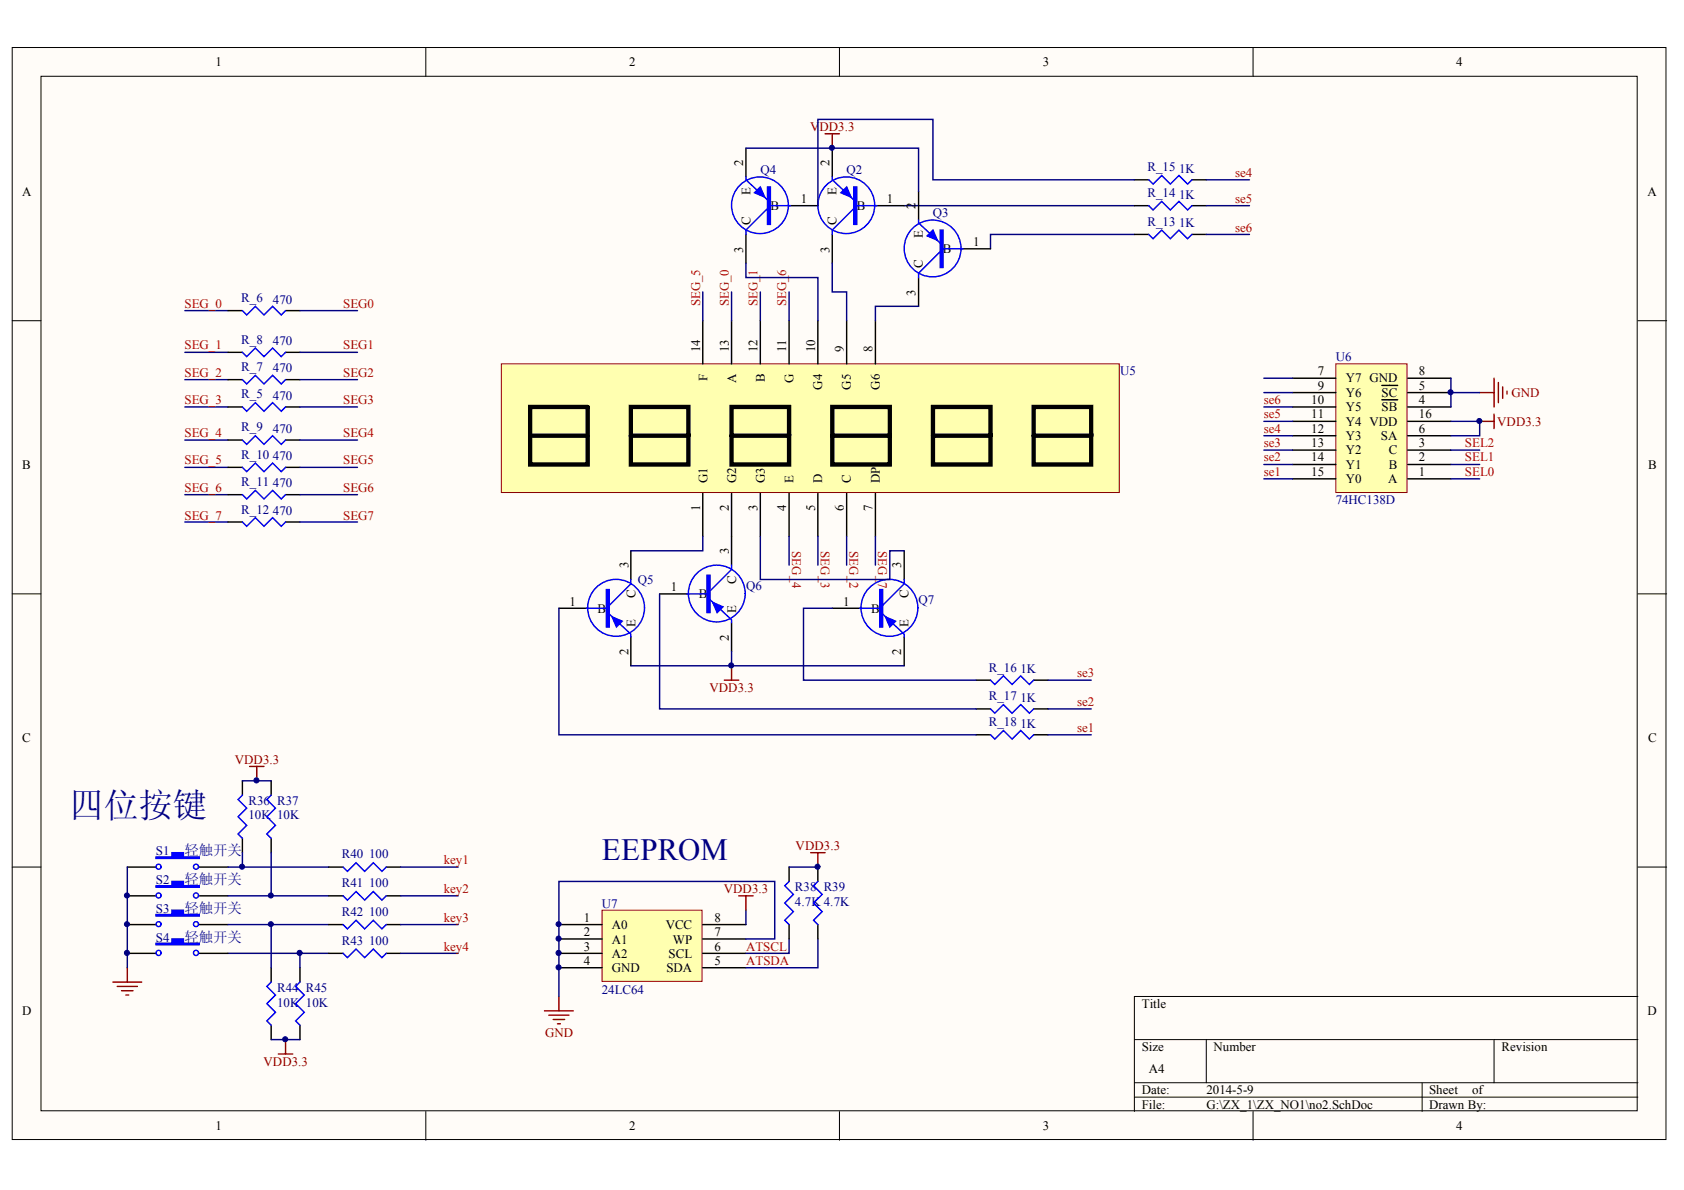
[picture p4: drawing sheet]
<svg xmlns="http://www.w3.org/2000/svg" width="297mm" height="210mm" viewBox="0 0 297 210" stroke-linecap="round" stroke-linejoin="round" font-family="sans-serif">
<defs><g id="words">
<text font-size="6.1" fill="#000080" x="12.3" y="144.2">四位按键</text>
<text font-size="5.4" fill="#000080" x="106.1" y="151.8">EEPROM</text>
<g font-size="2.5" fill="#000080">
<text x="32.6" y="150.9">轻触开关</text>
<text x="32.6" y="155.9">轻触开关</text>
<text x="32.6" y="161.1">轻触开关</text>
<text x="32.6" y="166.2">轻触开关</text>
</g>
<g font-size="2.3">
<text x="38" y="11.6">1</text>
<text x="111" y="11.6">2</text>
<text x="183.9" y="11.6">3</text>
<text x="256.9" y="11.6">4</text>
<text x="131.1" y="29.2" transform="rotate(-90 131.1 29.2)">2</text>
<text x="146.3" y="29.2" transform="rotate(-90 146.3 29.2)">2</text>
<text x="3.9" y="34.6">A</text>
<text x="132.4" y="34.4" transform="rotate(-90 132.4 34.4)">E</text>
<text x="141.2" y="35.8">1</text>
<text x="147.6" y="34.4" transform="rotate(-90 147.6 34.4)">E</text>
<text x="156.4" y="35.8">1</text>
<text x="290.6" y="34.6">A</text>
<text x="132.4" y="39.6" transform="rotate(-90 132.4 39.6)">C</text>
<text x="135.9" y="37.1">B</text>
<text x="147.6" y="39.6" transform="rotate(-90 147.6 39.6)">C</text>
<text x="151.1" y="37.1">B</text>
<text x="161.5" y="36.8" transform="rotate(-90 161.5 36.8)">2</text>
<text x="131.1" y="44.6" transform="rotate(-90 131.1 44.6)">3</text>
<text x="146.3" y="44.6" transform="rotate(-90 146.3 44.6)">3</text>
<text x="162.8" y="47.2" transform="rotate(-90 162.8 47.2)">C</text>
<text x="162.8" y="42" transform="rotate(-90 162.8 42)">E</text>
<text x="166.3" y="44.7">B</text>
<text x="171.6" y="43.4">1</text>
<text x="161.5" y="52.1" transform="rotate(-90 161.5 52.1)">3</text>
<text x="123.5" y="62.1" transform="rotate(-90 123.5 62.1)">14</text>
<text x="128.6" y="62.1" transform="rotate(-90 128.6 62.1)">13</text>
<text x="133.6" y="62.1" transform="rotate(-90 133.6 62.1)">12</text>
<text x="138.7" y="62.1" transform="rotate(-90 138.7 62.1)">11</text>
<text x="143.8" y="62.1" transform="rotate(-90 143.8 62.1)">10</text>
<text x="148.8" y="62.1" transform="rotate(-90 148.8 62.1)">9</text>
<text x="153.9" y="62.1" transform="rotate(-90 153.9 62.1)">8</text>
<text x="124.8" y="67.2" transform="rotate(-90 124.8 67.2)">F</text>
<text x="129.8" y="67.6" transform="rotate(-90 129.8 67.6)">A</text>
<text x="134.9" y="67.5" transform="rotate(-90 134.9 67.5)">B</text>
<text x="140" y="67.6" transform="rotate(-90 140 67.6)">G</text>
<text x="145" y="68.7" transform="rotate(-90 145 68.7)">G4</text>
<text x="150.1" y="68.7" transform="rotate(-90 150.1 68.7)">G5</text>
<text x="155.2" y="68.7" transform="rotate(-90 155.2 68.7)">G6</text>
<text x="231.3" y="71.3">10</text>
<text x="232.4" y="66.2">7</text>
<text x="232.4" y="68.7">9</text>
<text x="237.4" y="67.5">Y7 GND</text>
<text x="237.4" y="70">Y6</text>
<text x="243.7" y="70">SC</text>
<text x="250.3" y="71.3">4</text>
<text x="250.3" y="68.7">5</text>
<text x="250.3" y="66.2">8</text>
<text x="231.3" y="73.8">11</text>
<text x="231.3" y="76.3">12</text>
<text x="237.4" y="72.5">Y5</text>
<text x="237.4" y="75.1">Y4 VDD</text>
<text x="237.4" y="77.6">Y3</text>
<text x="243.6" y="77.6">SA</text>
<text x="243.7" y="72.5">SB</text>
<text x="250.3" y="76.3">6</text>
<text x="250.3" y="73.8">16</text>
<text x="3.9" y="82.7">B</text>
<text x="231.3" y="78.9">13</text>
<text x="231.3" y="81.4">14</text>
<text x="231.3" y="83.9">15</text>
<text x="237.4" y="80.1">Y2</text>
<text x="237.4" y="82.7">Y1</text>
<text x="245" y="82.7">B</text>
<text x="245" y="80.1">C</text>
<text x="250.3" y="83.9">1</text>
<text x="250.3" y="81.4">2</text>
<text x="250.3" y="78.9">3</text>
<text x="290.7" y="82.7">B</text>
<text x="124.8" y="85.2" transform="rotate(-90 124.8 85.2)">G1</text>
<text x="129.8" y="85.2" transform="rotate(-90 129.8 85.2)">G2</text>
<text x="134.9" y="85.2" transform="rotate(-90 134.9 85.2)">G3</text>
<text x="140" y="85.2" transform="rotate(-90 140 85.2)">E</text>
<text x="145" y="85.2" transform="rotate(-90 145 85.2)">D</text>
<text x="150.1" y="85.2" transform="rotate(-90 150.1 85.2)">C</text>
<text x="155.2" y="85.2" transform="rotate(-90 155.2 85.2)">DP</text>
<text x="237.4" y="85.2">Y0</text>
<text x="244.8" y="85.2">A</text>
<text x="123.5" y="90.1" transform="rotate(-90 123.5 90.1)">1</text>
<text x="128.6" y="90.1" transform="rotate(-90 128.6 90.1)">2</text>
<text x="133.6" y="90.1" transform="rotate(-90 133.6 90.1)">3</text>
<text x="138.7" y="90.1" transform="rotate(-90 138.7 90.1)">4</text>
<text x="143.8" y="90.1" transform="rotate(-90 143.8 90.1)">5</text>
<text x="148.8" y="90.1" transform="rotate(-90 148.8 90.1)">6</text>
<text x="153.9" y="90.1" transform="rotate(-90 153.9 90.1)">7</text>
<text x="110.8" y="100.2" transform="rotate(-90 110.8 100.2)">3</text>
<text x="128.6" y="97.7" transform="rotate(-90 128.6 97.7)">3</text>
<text x="159" y="100.2" transform="rotate(-90 159 100.2)">3</text>
<text x="100.4" y="106.8">1</text>
<text x="112.1" y="105.6" transform="rotate(-90 112.1 105.6)">C</text>
<text x="118.3" y="104.3">1</text>
<text x="123.2" y="105.6">B</text>
<text x="129.8" y="103" transform="rotate(-90 129.8 103)">C</text>
<text x="148.7" y="106.8">1</text>
<text x="160.2" y="105.6" transform="rotate(-90 160.2 105.6)">C</text>
<text x="105.4" y="108.1">B</text>
<text x="112.1" y="110.6" transform="rotate(-90 112.1 110.6)">E</text>
<text x="128.6" y="113" transform="rotate(-90 128.6 113)">2</text>
<text x="129.8" y="108.1" transform="rotate(-90 129.8 108.1)">E</text>
<text x="153.6" y="108.1">B</text>
<text x="160.2" y="110.6" transform="rotate(-90 160.2 110.6)">E</text>
<text x="110.8" y="115.6" transform="rotate(-90 110.8 115.6)">2</text>
<text x="159" y="115.6" transform="rotate(-90 159 115.6)">2</text>
<text x="3.9" y="130.9">C</text>
<text x="290.7" y="130.9">C</text>
<text x="103" y="162.6">1</text>
<text x="103" y="165.2">2</text>
<text x="103" y="167.7">3</text>
<text x="107.9" y="163.9">A0</text>
<text x="107.9" y="166.4">A1</text>
<text x="117.4" y="163.9">VCC</text>
<text x="118.7" y="166.4">WP</text>
<text x="126" y="167.7">6</text>
<text x="126" y="165.2">7</text>
<text x="126" y="162.6">8</text>
<text x="103" y="170.2">4</text>
<text x="107.9" y="169">A2</text>
<text x="107.9" y="171.5">GND</text>
<text x="117.5" y="171.5">SDA</text>
<text x="117.9" y="169">SCL</text>
<text x="126" y="170.2">5</text>
<text x="3.9" y="179.1">D</text>
<text x="201.4" y="177.8">Title</text>
<text x="290.6" y="179.1">D</text>
<text x="201.4" y="185.4">Size</text>
<text x="214.1" y="185.4">Number</text>
<text x="264.9" y="185.4">Revision</text>
<text x="202.7" y="189.2">A4</text>
<text x="201.4" y="193">Date:</text>
<text x="201.4" y="195.6">File:</text>
<text x="212.8" y="193">2014-5-9</text>
<text x="212.8" y="195.6">G:\ZX_1\ZX_NO1\no2.SchDoc</text>
<text x="252.1" y="193">Sheet</text>
<text x="252.1" y="195.6">Drawn By:</text>
<text x="259.7" y="193">of</text>
<text x="38" y="199.4">1</text>
<text x="111" y="199.4">2</text>
<text x="183.9" y="199.4">3</text>
<text x="256.9" y="199.4">4</text>
</g>
<g font-size="2.3" fill="#800000">
<text x="142.9" y="23.2">VDD3.3</text>
<text x="266.6" y="70">GND</text>
<text x="264.1" y="75.1">VDD3.3</text>
<text x="125.1" y="122">VDD3.3</text>
<text x="41.4" y="134.7">VDD3.3</text>
<text x="140.3" y="149.9">VDD3.3</text>
<text x="127.7" y="157.5">VDD3.3</text>
<text x="96.1" y="182.9">GND</text>
<text x="46.5" y="188">VDD3.3</text>
</g>
<g font-size="2.3" fill="#000080">
<text x="134.1" y="30.8">Q4</text>
<text x="149.3" y="30.8">Q2</text>
<text x="202.4" y="34.8">R_14</text>
<text x="202.4" y="30.2">R_15</text>
<text x="208" y="35.1">1K</text>
<text x="208" y="30.5">1K</text>
<text x="164.5" y="38.4">Q3</text>
<text x="202.4" y="39.9">R_13</text>
<text x="208" y="40.1">1K</text>
<text x="42.6" y="53.3">R_6</text>
<text x="48.1" y="53.5">470</text>
<text x="42.6" y="65.4">R_7</text>
<text x="42.6" y="60.6">R_8</text>
<text x="48.1" y="65.7">470</text>
<text x="48.1" y="60.9">470</text>
<text x="235.6" y="63.7">U6</text>
<text x="42.6" y="70.2">R_5</text>
<text x="48.1" y="70.5">470</text>
<text x="197.6" y="66.2">U5</text>
<text x="42.6" y="76.1">R_9</text>
<text x="48.1" y="76.3">470</text>
<text x="42.6" y="80.9">R_10</text>
<text x="48.1" y="81.1">470</text>
<text x="42.6" y="85.7">R_11</text>
<text x="48.1" y="85.9">470</text>
<text x="235.6" y="89">74HC138D</text>
<text x="42.6" y="90.6">R_12</text>
<text x="48.1" y="90.9">470</text>
<text x="112.5" y="103">Q5</text>
<text x="131.6" y="104">Q6</text>
<text x="162" y="106.6">Q7</text>
<text x="174.4" y="118.5">R_16</text>
<text x="180" y="118.7">1K</text>
<text x="174.4" y="123.5">R_17</text>
<text x="180" y="123.8">1K</text>
<text x="174.4" y="128.1">R_18</text>
<text x="180" y="128.3">1K</text>
<text x="43.8" y="142">R36 R37</text>
<text x="43.8" y="144.5">10K 10K</text>
<text x="27.5" y="150.9">S1</text>
<text x="27.5" y="155.9">S2</text>
<text x="60.3" y="151.4">R40</text>
<text x="65.1" y="151.4">100</text>
<text x="27.5" y="161.1">S3</text>
<text x="60.3" y="156.4">R41</text>
<text x="60.3" y="161.6">R42</text>
<text x="65.1" y="156.4">100</text>
<text x="65.1" y="161.6">100</text>
<text x="106.1" y="160.1">U7</text>
<text x="140.2" y="159.9">4.7K 4.7K</text>
<text x="140.2" y="157.2">R38 R39</text>
<text x="27.5" y="166.2">S4</text>
<text x="60.3" y="166.7">R43</text>
<text x="65.1" y="166.7">100</text>
<text x="48.9" y="177.6">10K 10K</text>
<text x="48.9" y="175.1">R44 R45</text>
<text x="106.1" y="175.3">24LC64</text>
</g>
<g font-size="2.3" fill="#bf0000">
<text x="217.9" y="35.8">se5</text>
<text x="217.9" y="31.3">se4</text>
<text x="217.9" y="40.9">se6</text>
<text x="133.6" y="48.6" transform="rotate(-90 133.6 48.6)">1</text>
<text x="138.7" y="48.6" transform="rotate(-90 138.7 48.6)">6</text>
<text x="32.6" y="54.3">SEG_0</text>
<text x="60.5" y="54.3">SEG0</text>
<text x="123.5" y="54" transform="rotate(-90 123.5 54)">SEG_5</text>
<text x="128.6" y="54" transform="rotate(-90 128.6 54)">SEG_0</text>
<text x="133.6" y="54" transform="rotate(-90 133.6 54)">SEG_</text>
<text x="138.7" y="54" transform="rotate(-90 138.7 54)">SEG_</text>
<text x="32.6" y="61.6">SEG_1</text>
<text x="60.5" y="61.6">SEG1</text>
<text x="32.6" y="66.5">SEG_2</text>
<text x="32.6" y="71.3">SEG_3</text>
<text x="60.5" y="71.3">SEG3</text>
<text x="60.5" y="66.5">SEG2</text>
<text x="222.9" y="71.3">se6</text>
<text x="32.6" y="77.1">SEG_4</text>
<text x="60.5" y="77.1">SEG4</text>
<text x="222.9" y="76.3">se4</text>
<text x="222.9" y="73.8">se5</text>
<text x="32.6" y="81.9">SEG_5</text>
<text x="60.5" y="81.9">SEG5</text>
<text x="222.9" y="83.9">se1</text>
<text x="222.9" y="81.4">se2</text>
<text x="222.9" y="78.9">se3</text>
<text x="258.4" y="83.9">SEL0</text>
<text x="258.4" y="81.4">SEL1</text>
<text x="258.4" y="78.9">SEL2</text>
<text x="32.6" y="86.7">SEG_6</text>
<text x="60.5" y="86.7">SEG6</text>
<text x="32.6" y="91.6">SEG_7</text>
<text x="60.5" y="91.6">SEG7</text>
<text x="139.7" y="97.2" transform="rotate(90 139.7 97.2)">SEG_</text>
<text x="144.8" y="97.2" transform="rotate(90 144.8 97.2)">SEG_</text>
<text x="149.8" y="97.2" transform="rotate(90 149.8 97.2)">SEG_</text>
<text x="154.9" y="97.2" transform="rotate(90 154.9 97.2)">SEG_</text>
<text x="139.7" y="102.7" transform="rotate(90 139.7 102.7)">4</text>
<text x="144.8" y="102.7" transform="rotate(90 144.8 102.7)">3</text>
<text x="149.8" y="102.7" transform="rotate(90 149.8 102.7)">2</text>
<text x="154.9" y="102.7" transform="rotate(90 154.9 102.7)">7</text>
<text x="190" y="119.5">se3</text>
<text x="190" y="124.5">se2</text>
<text x="190" y="129.1">se1</text>
<text x="78.3" y="152.4">key1</text>
<text x="78.3" y="157.5">key2</text>
<text x="78.3" y="162.6">key3</text>
<text x="78.3" y="167.7">key4</text>
<text x="131.6" y="167.7">ATSCL</text>
<text x="131.6" y="170.2">ATSDA</text>
</g>
</g></defs>
<g fill="#fffcf8" stroke="#000" stroke-width=".18">
<path d="M2.2 8.4h291.7v192.6h-291.7z"/>
<path d="M7.2 13.5h281.6v182.4h-281.6z"/>
</g>
<g fill="none" stroke="#000" stroke-width=".18">
<path d="M75.1 8.4v5.1M148.1 8.4v5.1M221 8.4v5.1M2.2 56.6h5M288.9 56.6h5.1M2.2 104.8h5M288.9 104.8h5.1M2.2 152.9h5M288.9 152.9h5.1M288.9 175.8h-88.8v20.3M75.1 196.1v5M148.1 196.1v5"/>
<path d="M200.1 183.4h88.8M200.1 191h88.8M200.1 193.5h88.8M212.8 183.4v7.6M221 196.1v5M250.8 191v5.1M263.5 183.4v7.6"/>
</g>
<path d="M22.5 152.9h5M35.1 152.9h5.1" fill="none" stroke="#000" stroke-width=".25"/>
<path d="M27.5 151.2h2.8v-.8h2.1v.8h2.7v.2h-7.6z" fill-rule="evenodd" fill="#00f" stroke="#00f" stroke-width=".25"/>
<g fill="none" stroke="#00f" stroke-width=".25">
<circle cx="28" cy="152.9" r=".44"/>
<circle cx="34.6" cy="152.9" r=".44"/>
</g>
<path d="M19.9 173.2h5.1M20.7 174h3.5M21.4 174.8h2.1M22.2 175.5h.5M22.5 170.7v2.5" fill="none" stroke="#800000" stroke-width=".25"/>
<path d="M22.5 152.9v17.8M40.2 168.2h17.8" fill="none" stroke="#000080" stroke-width=".25"/>
<path d="M106.2 160.6h17.6v12.5h-17.6z" fill="#ffffb0" stroke="#800000" stroke-width=".18"/>
<g fill="none" stroke="#000" stroke-width=".25">
<path d="M22.5 158h5M35.1 158h5.1M139.2 152.9v2.6M144.3 152.9v2.6M22.5 163.1h5M22.5 168.2h5M35.1 163.1h5.1M35.1 168.2h5.1M98.6 163.1h7.6M98.6 165.6h7.6M98.6 168.2h7.6M98.6 170.7h7.6"/>
<path d="M124 163.1h7.6M124 165.6h7.6M124 168.2h7.6M124 170.7h7.6M139.2 163.1v2.5M144.3 163.1v2.5"/>
</g>
<path d="M130.3 158h2.5M131.6 158v2.6M143 150.4h2.5M144.3 150.4v2.5M96 178.3h5.1M96.8 179.1h3.6M97.6 179.8h2M98.6 175.8v2.5M98.3 180.6h.5" fill="none" stroke="#800000" stroke-width=".25"/>
<path d="M139.2 152.9h5.1M131.6 165.6h5v-10.1h-38v20.3M131.6 160.6v2.5M139.2 165.6v2.6h-7.6M144.3 165.6v5.1h-12.7" fill="none" stroke="#000080" stroke-width=".25"/>
<g fill="none" stroke="#00f" stroke-width=".25">
<path d="M139.2 155.5l-.8 .7 1.5 1.6-1.5 1.5 1.5 1.5-1.5 1.5 .8 .8M144.3 155.5l-.8 .7 1.5 1.6-1.5 1.5 1.5 1.5-1.5 1.5 .8 .8"/>
<circle cx="28" cy="158" r=".44"/>
<circle cx="34.6" cy="158" r=".44"/>
<circle cx="28" cy="168.1" r=".45"/>
<circle cx="28" cy="163" r=".44"/>
<circle cx="34.6" cy="168.1" r=".45"/>
<circle cx="34.6" cy="163" r=".44"/>
</g>
<g fill="#00f" stroke="#00f" stroke-width=".25">
<path d="M27.5 156.2h2.8v-.7h2.1v.7h2.7v.3h-7.6z" fill-rule="evenodd"/>
<path d="M27.5 161.3h2.8v-.7h2.1v.7h2.7v.3h-7.6z" fill-rule="evenodd"/>
<path d="M27.5 166.4h2.8v-.8h2.1v.8h2.7v.2h-7.6z" fill-rule="evenodd"/>
</g>
<path d="M88.4 64.2h109v22.7h-109z" fill="#ffffb0" stroke="#800000" stroke-width=".18"/>
<path d="M93.5 71.8h10.2v10.1h-10.2zM93.5 76.9h10.2M111.3 76.9h10.1v5h-10.1v-10.1h10.1v5.1M129 76.9h10.2v5h-10.2v-10.1h10.2v5.1M146.8 76.9h10.2v5h-10.2v-10.1h10.2v5.1M164.6 76.9h10.1v5h-10.1v-10.1h10.1v5.1M182.3 76.9h10.2v5h-10.2v-10.1h10.2v5.1" fill="none" stroke="#000" stroke-width=".76"/>
<g fill="none" stroke="#000" stroke-width=".25">
<path d="M131.6 26.1v5.1M139.2 36.3h5.1M146.8 26.1v5.1M154.4 36.3h5.1M162 33.7v5.1M200.1 36.3h2.5M200.1 31.7h2.5M210.2 36.3h2.6M210.2 31.7h2.6M40.2 54.8h2.6M50.4 54.8h2.5M124 56.6v7.6"/>
<path d="M129 56.6v7.6M131.6 41.4v5M134.1 56.6v7.6M139.2 56.6v7.6M144.3 56.6v7.6M146.8 41.4v5M149.3 56.6v7.6M154.4 56.6v7.6M162 49v5M169.6 43.9h5.1M200.1 41.4h2.5M210.2 41.4h2.6"/>
<path d="M40.2 71.8h2.6M40.2 67h2.6M40.2 62.1h2.6M40.2 77.6h2.6M50.4 71.8h2.5M50.4 67h2.5M50.4 62.1h2.5M50.4 77.6h2.5M40.2 82.4h2.6M40.2 87.3h2.6M40.2 92.1h2.6M50.4 82.4h2.5"/>
<path d="M50.4 87.3h2.5M50.4 92.1h2.5M111.3 97.1v5.1M124 87v7.6M129 87v12.7M134.1 87v7.6M139.2 87v7.6M144.3 87v7.6M149.3 87v7.6M154.4 87v7.6M159.5 97.1v5.1M98.6 107.3h5.1"/>
<path d="M111.3 112.4v5M116.3 104.8h5.1M129 109.8v5.1M146.8 107.3h5.1M159.5 112.4v5M172.2 120h2.5M182.3 120h2.6M42.8 137.7v2.6M47.8 137.7v2.6M172.2 125h2.5M172.2 129.6h2.5M182.3 125h2.6"/>
<path d="M182.3 129.6h2.6M42.8 147.9v2.5M47.8 147.9v2.5M58 152.9h2.5M58 158h2.5M68.1 152.9h2.6M68.1 158h2.6M47.8 170.7v2.5M52.9 170.7v2.5M58 163.1h2.5M58 168.2h2.5M68.1 163.1h2.6"/>
<path d="M68.1 168.2h2.6M47.8 180.8v2.6M52.9 180.8v2.6"/>
</g>
<path d="M145.5 23.6h2.6M146.8 23.6v2.5M127.8 120h2.5M129 117.4v2.6M44 135.2h2.6M45.3 135.2v2.5M49.1 185.9h2.5M50.4 183.4v2.5" fill="none" stroke="#800000" stroke-width=".25"/>
<g fill="none" stroke="#000080" stroke-width=".25">
<path d="M131.6 26.1h30.4v7.6M159.5 36.3h40.6M200.1 31.7h-35.5v-10.6h-20.3v15.2M212.8 36.3h7.6M212.8 31.7h7.6M32.6 54.8h7.6M52.9 54.8h10.2M124 51.5v5.1M129 51.5v5.1M131.6 46.4v2.6h12.7v7.6M134.1 51.5v5.1M139.2 51.5v5.1"/>
<path d="M146.8 46.4v5.1h2.5v5.1M162 54h-7.6v2.6M200.1 41.4h-25.4v2.5M212.8 41.4h7.6M32.6 62.1h7.6M32.6 67h7.6M32.6 71.8h7.6M32.6 77.6h7.6M52.9 62.1h10.2M52.9 67h10.2M52.9 71.8h10.2M52.9 77.6h10.2"/>
<path d="M32.6 82.4h7.6M32.6 87.3h7.6M32.6 92.1h7.6M52.9 82.4h10.2M52.9 87.3h10.2M52.9 92.1h10.2M124 94.6v2.5h-12.7M134.1 94.6v7.6h22.9v-5.1h2.5M139.2 94.6v5.1M144.3 94.6v5.1M149.3 94.6v5.1M154.4 94.6v5.1"/>
<path d="M98.6 107.3v22.3h73.6M111.3 117.4h48.2M116.3 104.8v20.2h55.9M129 114.9v2.5M146.8 107.3h-5.1v12.7h30.5M184.9 120h7.6M42.8 137.7h5M184.9 129.6h7.6M184.9 125h7.6M40.2 152.9h17.8M40.2 158h17.8M42.8 150.4v2.5"/>
<path d="M47.8 150.4v7.6M70.7 152.9h10.1M70.7 158h10.1M40.2 163.1h17.8M47.8 163.1v7.6M52.9 168.2v2.5M70.7 163.1h10.1M70.7 168.2h10.1M47.8 183.4h5.1"/>
</g>
<g fill="none" stroke="#00f" stroke-width=".25">
<path d="M131.6 31.2v.5l3.8 3.6M135.4 36.8l-3.8 3.8v.8M135.9 36.3h3.5M146.8 31.2v.5l3.8 3.6M150.6 36.8l-3.8 3.8v.8M151.1 36.3h3.6M162 38.8v.5l3.8 3.6M202.6 36.3l.8 .7 1.5-1.5 1.5 1.5 1.6-1.5 1.5 1.5 .7-.7M202.6 31.7l.8 .8 1.5-1.5 1.5 1.5 1.6-1.5 1.5 1.5 .7-.8M42.8 54.8l.7 .8 1.5-1.6 1.6 1.6 1.5-1.6 1.5 1.6 .8-.8M165.8 44.4l-3.8 3.8v.8M166.3 43.9h3.6"/>
<path d="M202.6 41.4l.8 .7 1.5-1.5 1.5 1.5 1.6-1.5 1.5 1.5 .7-.7M42.8 71.8l.7 .7 1.5-1.5 1.6 1.5 1.5-1.5 1.5 1.5 .8-.7M42.8 67l.7 .7 1.5-1.5 1.6 1.5 1.5-1.5 1.5 1.5 .8-.7M42.8 62.1l.7 .8 1.5-1.5 1.6 1.5 1.5-1.5 1.5 1.5 .8-.8M42.8 77.6l.7 .8 1.5-1.5 1.6 1.5 1.5-1.5 1.5 1.5 .8-.8M42.8 82.4l.7 .8 1.5-1.5 1.6 1.5 1.5-1.5 1.5 1.5 .8-.8M42.8 87.3l.7 .7 1.5-1.5 1.6 1.5 1.5-1.5 1.5 1.5 .8-.7M42.8 92.1l.7 .7 1.5-1.5 1.6 1.5 1.5-1.5 1.5 1.5 .8-.7M129 99.7v.7l-3.8 3.8M103.4 107.3h3.6M107.5 108.3l3.8 3.6v.5M111.3 102.2v.8l-3.8 3.8"/>
<path d="M121.2 104.8h3.5M125.2 105.8l3.8 3.5v.5M151.6 107.3h3.6M155.7 108.3l3.8 3.6v.5M159.5 102.2v.8l-3.8 3.8M174.7 120l.8 .7 1.5-1.5 1.5 1.5 1.5-1.5 1.6 1.5 .7-.7M174.7 125l.8 .8 1.5-1.5 1.5 1.5 1.5-1.5 1.6 1.5 .7-.8M174.7 129.6l.8 .8 1.5-1.6 1.5 1.6 1.5-1.6 1.6 1.6 .7-.8M42.8 140.3l-.8 .7 1.5 1.5-1.5 1.6 1.5 1.5-1.5 1.5 .8 .8M47.8 140.3l-.7 .7 1.5 1.5-1.5 1.6 1.5 1.5-1.5 1.5 .7 .8M60.5 152.9l.8 .8 1.5-1.5 1.5 1.5 1.5-1.5 1.6 1.5 .7-.8M60.5 158l.8 .8 1.5-1.5 1.5 1.5 1.5-1.5 1.6 1.5 .7-.8"/>
<path d="M47.8 173.2l-.7 .8 1.5 1.5-1.5 1.5 1.5 1.6-1.5 1.5 .7 .7M52.9 173.2l-.8 .8 1.6 1.5-1.6 1.5 1.6 1.6-1.6 1.5 .8 .7M60.5 163.1l.8 .7 1.5-1.5 1.5 1.5 1.5-1.5 1.6 1.5 .7-.7M60.5 168.2l.8 .7 1.5-1.5 1.5 1.5 1.5-1.5 1.6 1.5 .7-.7"/>
<circle cx="134.1" cy="36.2" r="5"/>
<circle cx="149.3" cy="36.2" r="5"/>
<circle cx="164.5" cy="43.8" r="5"/>
<circle cx="108.7" cy="107.2" r="5"/>
<circle cx="126.4" cy="104.7" r="5"/>
<circle cx="156.9" cy="107.2" r="5"/>
</g>
<g fill="#00f" stroke="#00f" stroke-width=".25">
<path d="M133.1 34l1-1 .8 1.8z"/>
<path d="M148.3 34l1-1 .8 1.8z"/>
<path d="M163.5 41.6l1.1-1 .7 1.8z"/>
<path d="M108 108.8l1.8 .8-1.1 1z"/>
<path d="M125.7 106.3l1.8 .7-1 1.1z"/>
<path d="M156.2 108.8l1.8 .8-1 1z"/>
<path d="M135.4 33h.5v6.6h-.5z" fill-rule="evenodd"/>
<path d="M150.6 33h.5v6.6h-.5z" fill-rule="evenodd"/>
<path d="M165.8 40.6h.5v6.6h-.5z" fill-rule="evenodd"/>
<path d="M107 104h.5v6.6h-.5z" fill-rule="evenodd"/>
<path d="M124.7 101.5h.5v6.6h-.5z" fill-rule="evenodd"/>
<path d="M155.2 104h.5v6.6h-.5z" fill-rule="evenodd"/>
</g>
<path d="M235.6 64.2h12.6v22.7h-12.6z" fill="#ffffb0" stroke="#800000" stroke-width=".18"/>
<g fill="none" stroke="#000" stroke-width=".25">
<path d="M228 66.7h7.6M228 69.2h7.6M228 71.8h7.6M228 74.3h7.6M228 76.9h7.6M228 79.4h7.6M243.7 70.5h2.8M243.7 68h2.8M248.3 66.7h7.6M248.3 69.2h7.6M248.3 71.8h7.6M248.3 74.3h7.6"/>
<path d="M248.3 76.9h7.6M248.3 79.4h7.6M228 81.9h7.6M228 84.5h7.6M248.3 81.9h7.6M248.3 84.5h7.6"/>
</g>
<path d="M261 69.2h2.5M261 74.3h2.5M263.5 66.7v5.1M263.5 73.1v2.5M264.3 67.5v3.5M265.1 68.2v2.1M265.8 69v.5" fill="none" stroke="#800000" stroke-width=".25"/>
<g fill="none" stroke="#000080" stroke-width=".25">
<path d="M222.9 79.4h5.1M222.9 66.7h5.1M222.9 69.2h5.1M222.9 71.8h5.1M222.9 74.3h5.1M222.9 76.9h5.1M255.9 74.3h5.1v2.6h-5.1M255.9 66.7v2.5M255.9 79.4h5.1M261 69.2h-5.1v2.6M222.9 84.5h5.1M222.9 81.9h5.1"/>
<path d="M255.9 84.5h5.1M255.9 81.9h5.1"/>
</g>
<g fill="#000080" stroke="#000080" stroke-width=".18">
<circle cx="22.4" cy="168.1" r=".45"/>
<circle cx="22.4" cy="163" r=".44"/>
<circle cx="22.4" cy="158" r=".44"/>
<circle cx="42.7" cy="152.9" r=".44"/>
<circle cx="45.2" cy="137.6" r=".45"/>
<circle cx="47.8" cy="163" r=".44"/>
<circle cx="47.8" cy="158" r=".44"/>
<circle cx="50.3" cy="183.3" r=".44"/>
<circle cx="52.8" cy="168.1" r=".45"/>
<circle cx="98.5" cy="170.6" r=".44"/>
<circle cx="98.5" cy="168.1" r=".45"/>
<circle cx="98.5" cy="165.6" r=".44"/>
<circle cx="98.5" cy="163" r=".44"/>
<circle cx="129" cy="117.4" r=".44"/>
<circle cx="144.2" cy="152.9" r=".44"/>
<circle cx="146.7" cy="26.1" r=".44"/>
<circle cx="255.9" cy="69.2" r=".44"/>
<circle cx="260.9" cy="74.3" r=".44"/>
</g>
<use href="#words"/>
</svg>
